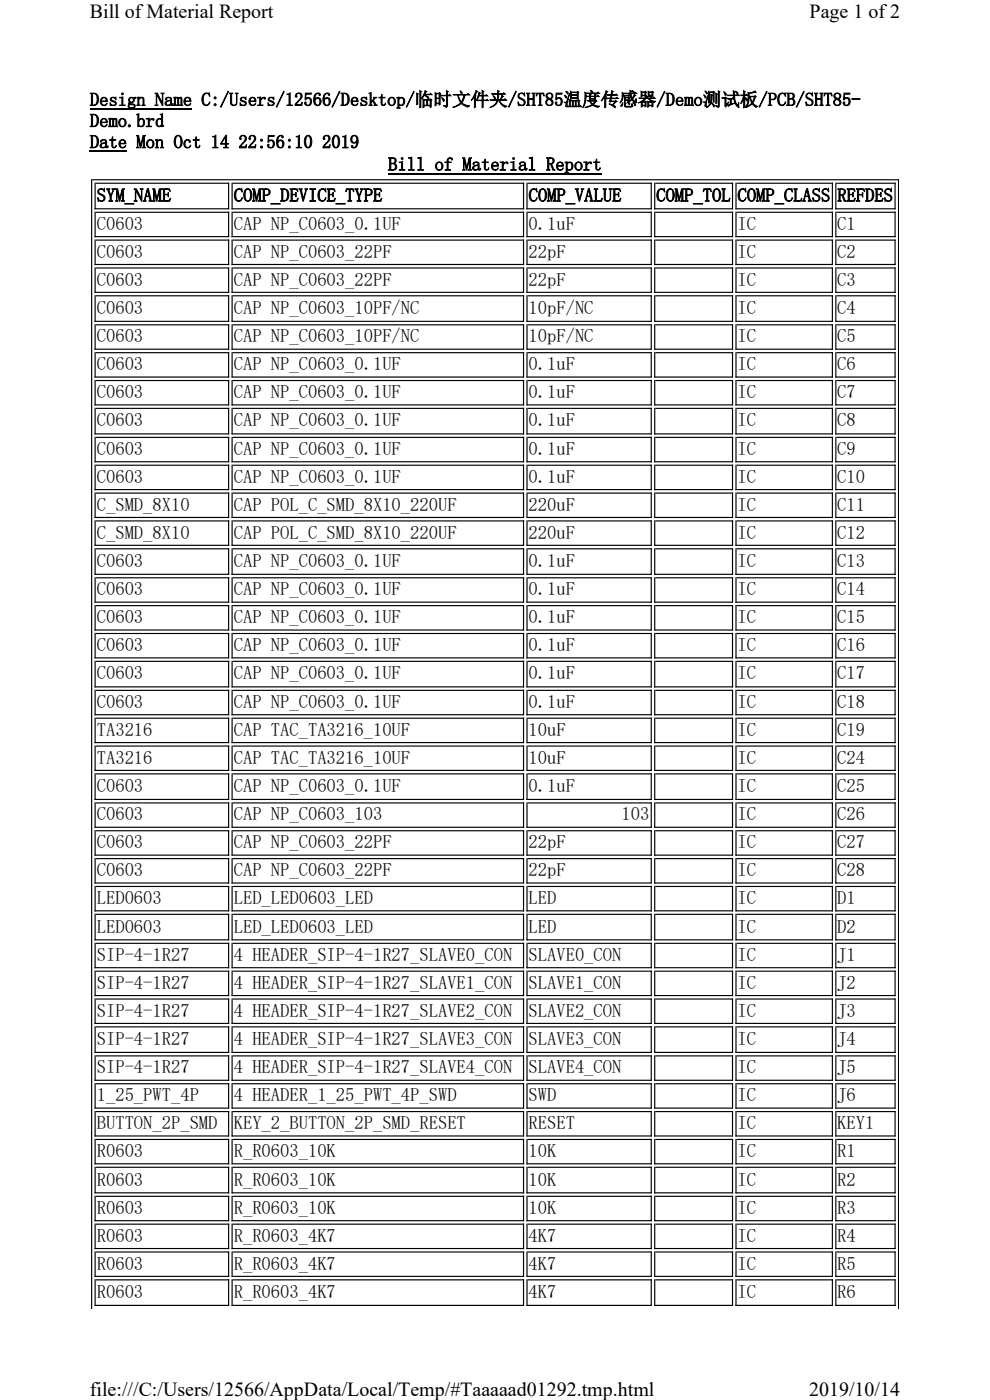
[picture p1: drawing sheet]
<svg xmlns="http://www.w3.org/2000/svg" width="210mm" height="297mm" viewBox="0 0 210 297" stroke-linecap="round" stroke-linejoin="round" font-family="sans-serif">
<defs><g id="words">
<g font-size="4.2">
<text x="19" y="3.8">Bill of Material Report</text>
<text x="171.6" y="3.8">Page 1 of2</text>
<text x="19" y="296">file:///C:/Users/12566/AppData/Local/Temp/#Taaaaad01292.tmp.html</text>
<text x="171.5" y="296">2019/10/14</text>
</g>
<g font-size="3.9">
<text x="19" y="22.4">Design Name C:/Users/12566/Desktop/临时文件夹/SHT85温度传感器/Demo测试板/PCB/SHT85-</text>
<text x="19" y="26.9">Demo.brd</text>
<text x="19" y="31.4">Date Mon Oct 14 22:56:10 2019</text>
<text x="82.3" y="36.1">Bill of Material Report</text>
<text x="20.5" y="42.7">SYM_NAME</text>
<text x="49.5" y="42.7">COMP_DEVICE_TYPE</text>
<text x="112" y="42.7">COMP_VALUE</text>
<text x="139.1" y="42.7">COMP_TOL</text>
<text x="156.3" y="42.7">COMP_CLASS</text>
<text x="177.5" y="42.7">REFDES</text>
<text x="20.5" y="48.7">C0603</text>
<text x="49.5" y="48.7">CAP NP_C0603_0.1UF</text>
<text x="112" y="48.7">0.1uF</text>
<text x="156.3" y="48.7">IC</text>
<text x="177.5" y="48.7">C1</text>
<text x="20.5" y="54.7">C0603</text>
<text x="49.5" y="54.7">CAP NP_C0603_22PF</text>
<text x="112" y="54.7">22pF</text>
<text x="156.3" y="54.7">IC</text>
<text x="177.5" y="54.7">C2</text>
<text x="20.5" y="60.6">C0603</text>
<text x="49.5" y="60.6">CAP NP_C0603_22PF</text>
<text x="112" y="60.6">22pF</text>
<text x="156.3" y="60.6">IC</text>
<text x="177.5" y="60.6">C3</text>
<text x="20.5" y="66.6">C0603</text>
<text x="49.5" y="66.6">CAP NP_C0603_10PF/NC</text>
<text x="112" y="66.6">10pF/NC</text>
<text x="156.3" y="66.6">IC</text>
<text x="177.5" y="66.6">C4</text>
<text x="20.5" y="72.5">C0603</text>
<text x="49.5" y="72.5">CAP NP_C0603_10PF/NC</text>
<text x="112" y="72.5">10pF/NC</text>
<text x="156.3" y="72.5">IC</text>
<text x="177.5" y="72.5">C5</text>
<text x="20.5" y="78.5">C0603</text>
<text x="49.5" y="78.5">CAP NP_C0603_0.1UF</text>
<text x="112" y="78.5">0.1uF</text>
<text x="156.3" y="78.5">IC</text>
<text x="177.5" y="78.5">C6</text>
<text x="20.5" y="84.5">C0603</text>
<text x="49.5" y="84.5">CAP NP_C0603_0.1UF</text>
<text x="112" y="84.5">0.1uF</text>
<text x="156.3" y="84.5">IC</text>
<text x="177.5" y="84.5">C7</text>
<text x="20.5" y="90.4">C0603</text>
<text x="49.5" y="90.4">CAP NP_C0603_0.1UF</text>
<text x="112" y="90.4">0.1uF</text>
<text x="156.3" y="90.4">IC</text>
<text x="177.5" y="90.4">C8</text>
<text x="20.5" y="96.4">C0603</text>
<text x="49.5" y="96.4">CAP NP_C0603_0.1UF</text>
<text x="112" y="96.4">0.1uF</text>
<text x="156.3" y="96.4">IC</text>
<text x="177.5" y="96.4">C9</text>
<text x="20.5" y="102.3">C0603</text>
<text x="49.5" y="102.3">CAP NP_C0603_0.1UF</text>
<text x="112" y="102.3">0.1uF</text>
<text x="156.3" y="102.3">IC</text>
<text x="177.5" y="102.3">C10</text>
<text x="20.5" y="108.3">C_SMD_8X10</text>
<text x="49.5" y="108.3">CAP POL_C_SMD_8X10_220UF</text>
<text x="112" y="108.3">220uF</text>
<text x="156.3" y="108.3">IC</text>
<text x="177.5" y="108.3">C11</text>
<text x="20.5" y="114.3">C_SMD_8X10</text>
<text x="49.5" y="114.3">CAP POL_C_SMD_8X10_220UF</text>
<text x="112" y="114.3">220uF</text>
<text x="156.3" y="114.3">IC</text>
<text x="177.5" y="114.3">C12</text>
<text x="20.5" y="120.2">C0603</text>
<text x="49.5" y="120.2">CAP NP_C0603_0.1UF</text>
<text x="112" y="120.2">0.1uF</text>
<text x="156.3" y="120.2">IC</text>
<text x="177.5" y="120.2">C13</text>
<text x="20.5" y="126.2">C0603</text>
<text x="49.5" y="126.2">CAP NP_C0603_0.1UF</text>
<text x="112" y="126.2">0.1uF</text>
<text x="156.3" y="126.2">IC</text>
<text x="177.5" y="126.2">C14</text>
<text x="20.5" y="132.2">C0603</text>
<text x="49.5" y="132.2">CAP NP_C0603_0.1UF</text>
<text x="112" y="132.2">0.1uF</text>
<text x="156.3" y="132.2">IC</text>
<text x="177.5" y="132.2">C15</text>
<text x="20.5" y="138.1">C0603</text>
<text x="49.5" y="138.1">CAP NP_C0603_0.1UF</text>
<text x="112" y="138.1">0.1uF</text>
<text x="156.3" y="138.1">IC</text>
<text x="177.5" y="138.1">C16</text>
<text x="20.5" y="144.1">C0603</text>
<text x="49.5" y="144.1">CAP NP_C0603_0.1UF</text>
<text x="112" y="144.1">0.1uF</text>
<text x="156.3" y="144.1">IC</text>
<text x="177.5" y="144.1">C17</text>
<text x="20.5" y="150">C0603</text>
<text x="49.5" y="150">CAP NP_C0603_0.1UF</text>
<text x="112" y="150">0.1uF</text>
<text x="156.3" y="150">IC</text>
<text x="177.5" y="150">C18</text>
<text x="20.5" y="156">TA3216</text>
<text x="20.5" y="162">TA3216</text>
<text x="49.5" y="156">CAP TAC_TA3216_10UF</text>
<text x="49.5" y="162">CAP TAC_TA3216_10UF</text>
<text x="112" y="156">10uF</text>
<text x="112" y="162">10uF</text>
<text x="156.3" y="156">IC</text>
<text x="156.3" y="162">IC</text>
<text x="177.5" y="156">C19</text>
<text x="177.5" y="162">C24</text>
<text x="20.5" y="167.9">C0603</text>
<text x="49.5" y="167.9">CAP NP_C0603_0.1UF</text>
<text x="112" y="167.9">0.1uF</text>
<text x="156.3" y="167.9">IC</text>
<text x="177.5" y="167.9">C25</text>
<text x="20.5" y="173.9">C0603</text>
<text x="49.5" y="173.9">CAP NP_C0603_103</text>
<text x="131.7" y="173.9">103</text>
<text x="156.3" y="173.9">IC</text>
<text x="177.5" y="173.9">C26</text>
<text x="20.5" y="179.8">C0603</text>
<text x="49.5" y="179.8">CAP NP_C0603_22PF</text>
<text x="112" y="179.8">22pF</text>
<text x="156.3" y="179.8">IC</text>
<text x="177.5" y="179.8">C27</text>
<text x="20.5" y="185.8">C0603</text>
<text x="49.5" y="185.8">CAP NP_C0603_22PF</text>
<text x="112" y="185.8">22pF</text>
<text x="156.3" y="185.8">IC</text>
<text x="177.5" y="185.8">C28</text>
<text x="20.5" y="191.8">LED0603</text>
<text x="49.5" y="191.8">LED_LED0603_LED</text>
<text x="112" y="191.8">LED</text>
<text x="156.3" y="191.8">IC</text>
<text x="177.5" y="191.8">D1</text>
<text x="20.5" y="197.7">LED0603</text>
<text x="49.5" y="197.7">LED_LED0603_LED</text>
<text x="112" y="197.7">LED</text>
<text x="156.3" y="197.7">IC</text>
<text x="177.5" y="197.7">D2</text>
<text x="20.5" y="203.7">SIP-4-1R27</text>
<text x="49.5" y="203.7">4 HEADER_SIP-4-1R27_SLAVE0_CON</text>
<text x="112" y="203.7">SLAVE0_CON</text>
<text x="156.3" y="203.7">IC</text>
<text x="177.5" y="203.7">J1</text>
<text x="20.5" y="209.7">SIP-4-1R27</text>
<text x="49.5" y="209.7">4 HEADER_SIP-4-1R27_SLAVE1_CON</text>
<text x="112" y="209.7">SLAVE1_CON</text>
<text x="156.3" y="209.7">IC</text>
<text x="177.5" y="209.7">J2</text>
<text x="20.5" y="215.6">SIP-4-1R27</text>
<text x="49.5" y="215.6">4 HEADER_SIP-4-1R27_SLAVE2_CON</text>
<text x="112" y="215.6">SLAVE2_CON</text>
<text x="156.3" y="215.6">IC</text>
<text x="177.5" y="215.6">J3</text>
<text x="20.5" y="221.6">SIP-4-1R27</text>
<text x="49.5" y="221.6">4 HEADER_SIP-4-1R27_SLAVE3_CON</text>
<text x="112" y="221.6">SLAVE3_CON</text>
<text x="156.3" y="221.6">IC</text>
<text x="177.5" y="221.6">J4</text>
<text x="20.5" y="227.5">SIP-4-1R27</text>
<text x="49.5" y="227.5">4 HEADER_SIP-4-1R27_SLAVE4_CON</text>
<text x="112" y="227.5">SLAVE4_CON</text>
<text x="156.3" y="227.5">IC</text>
<text x="177.5" y="227.5">J5</text>
<text x="20.5" y="233.5">1_25_PWT_4P</text>
<text x="49.5" y="233.5">4 HEADER_1_25_PWT_4P_SWD</text>
<text x="112" y="233.5">SWD</text>
<text x="156.3" y="233.5">IC</text>
<text x="177.5" y="233.5">J6</text>
<text x="20.5" y="239.5">BUTTON_2P_SMD</text>
<text x="49.5" y="239.5">KEY_2_BUTTON_2P_SMD_RESET</text>
<text x="112" y="239.5">RESET</text>
<text x="156.3" y="239.5">IC</text>
<text x="177.5" y="239.5">KEY1</text>
<text x="20.5" y="245.4">R0603</text>
<text x="49.5" y="245.4">R_R0603_10K</text>
<text x="112" y="245.4">10K</text>
<text x="156.3" y="245.4">IC</text>
<text x="177.5" y="245.4">R1</text>
<text x="20.5" y="251.4">R0603</text>
<text x="49.5" y="251.4">R_R0603_10K</text>
<text x="112" y="251.4">10K</text>
<text x="156.3" y="251.4">IC</text>
<text x="177.5" y="251.4">R2</text>
<text x="20.5" y="257.4">R0603</text>
<text x="49.5" y="257.4">R_R0603_10K</text>
<text x="112" y="257.4">10K</text>
<text x="156.3" y="257.4">IC</text>
<text x="177.5" y="257.4">R3</text>
<text x="20.5" y="263.3">R0603</text>
<text x="49.5" y="263.3">R_R0603_4K7</text>
<text x="112" y="263.3">4K7</text>
<text x="156.3" y="263.3">IC</text>
<text x="177.5" y="263.3">R4</text>
<text x="20.5" y="269.3">R0603</text>
<text x="49.5" y="269.3">R_R0603_4K7</text>
<text x="112" y="269.3">4K7</text>
<text x="156.3" y="269.3">IC</text>
<text x="177.5" y="269.3">R5</text>
<text x="20.5" y="275.2">R0603</text>
<text x="49.5" y="275.2">R_R0603_4K7</text>
<text x="112" y="275.2">4K7</text>
<text x="156.3" y="275.2">IC</text>
<text x="177.5" y="275.2">R6</text>
</g>
</g></defs>
<g fill="none" stroke="#000" stroke-width=".25">
<path d="M19 23.1h21.7M19 32.1h7.9M19.4 38v239.6M19.5 38.1h171M20.2 38.7v5.7M20.3 38.9h28.3M48.5 38.7v5.7M49.2 38.7v5.7M49.3 38.9h61.8M82.3 36.8h45.2M111 38.7v5.7M111.7 38.7v5.7"/>
<path d="M111.8 38.9h26.3M138 38.7v5.7M138.8 38.7v5.7M138.9 38.9h16.5M155.2 38.7v5.7M156 38.7v5.7M156.1 38.9h20.4M176.4 38.7v5.7M177.1 38.7v5.7M177.3 38.9h12.5M189.7 38.7v5.7M190.4 38v239.6"/>
<path d="M20 44.3h28.6M20 50.2h28.6M20 56.1h28.6M20.2 44.9v5.4M20.2 50.8v5.4M20.2 56.7v5.4M20.3 45h28.3M20.3 50.9h28.3M20.3 56.8h28.3M48.5 44.9v5.4M48.5 50.8v5.4M48.5 56.7v5.4"/>
<path d="M49.1 44.3h62M49.1 50.2h62M49.1 56.1h62M49.2 44.9v5.4M49.2 50.8v5.4M49.2 56.7v5.4M49.3 45h61.8M49.3 50.9h61.8M49.3 56.8h61.8M111 44.9v5.4M111 50.8v5.4M111 56.7v5.4"/>
<path d="M111.6 44.3h26.5M111.6 50.2h26.5M111.6 56.1h26.5M111.7 44.9v5.4M111.7 50.8v5.4M111.7 56.7v5.4M111.8 45h26.3M111.8 50.9h26.3M111.8 56.8h26.3M138 44.9v5.4M138 50.8v5.4M138 56.7v5.4"/>
<path d="M138.6 44.3h16.8M138.6 50.2h16.8M138.6 56.1h16.8M138.8 44.9v5.4M138.8 50.8v5.4M138.8 56.7v5.4M138.9 45h16.5M138.9 50.9h16.5M138.9 56.8h16.5M155.2 44.9v5.4M155.2 50.8v5.4M155.2 56.7v5.4"/>
<path d="M155.9 44.3h20.6M155.9 50.2h20.6M155.9 56.1h20.6M156 44.9v5.4M156 50.8v5.4M156 56.7v5.4M156.1 45h20.4M156.1 50.9h20.4M156.1 56.8h20.4M176.4 44.9v5.4M176.4 50.8v5.4M176.4 56.7v5.4"/>
<path d="M177 44.3h12.8M177 50.2h12.8M177 56.1h12.8M177.1 44.9v5.4M177.1 50.8v5.4M177.1 56.7v5.4M177.3 45h12.5M177.3 50.9h12.5M177.3 56.8h12.5M189.7 44.9v5.4M189.7 50.8v5.4M189.7 56.7v5.4"/>
<path d="M20 62h28.6M20 68.1h28.6M20 74h28.6M20 80h28.6M20.2 62.6v5.7M20.2 68.8v5.4M20.2 74.7v5.4M20.3 62.7h28.3M20.3 68.9h28.3M20.3 74.8h28.3M48.5 62.6v5.7M48.5 68.8v5.4"/>
<path d="M48.5 74.7v5.4M49.1 62h62M49.1 68.1h62M49.1 74h62M49.1 80h62M49.2 62.6v5.7M49.2 68.8v5.4M49.2 74.7v5.4M49.3 62.7h61.8M49.3 68.9h61.8M49.3 74.8h61.8M111 62.6v5.7"/>
<path d="M111 68.8v5.4M111 74.7v5.4M111.6 62h26.5M111.6 68.1h26.5M111.6 74h26.5M111.6 80h26.5M111.7 62.6v5.7M111.7 68.8v5.4M111.7 74.7v5.4M111.8 62.7h26.3M111.8 68.9h26.3M111.8 74.8h26.3"/>
<path d="M138 62.6v5.7M138 68.8v5.4M138 74.7v5.4M138.6 62h16.8M138.6 68.1h16.8M138.6 74h16.8M138.6 80h16.8M138.8 62.6v5.7M138.8 68.8v5.4M138.8 74.7v5.4M138.9 62.7h16.5M138.9 68.9h16.5"/>
<path d="M138.9 74.8h16.5M155.2 62.6v5.7M155.2 68.8v5.4M155.2 74.7v5.4M155.9 62h20.6M155.9 68.1h20.6M155.9 74h20.6M155.9 80h20.6M156 62.6v5.7M156 68.8v5.4M156 74.7v5.4M156.1 62.7h20.4"/>
<path d="M156.1 68.9h20.4M156.1 74.8h20.4M176.4 62.6v5.7M176.4 68.8v5.4M176.4 74.7v5.4M177 62h12.8M177 68.1h12.8M177 74h12.8M177 80h12.8M177.1 62.6v5.7M177.1 68.8v5.4M177.1 74.7v5.4"/>
<path d="M177.3 62.7h12.5M177.3 68.9h12.5M177.3 74.8h12.5M189.7 62.6v5.7M189.7 68.8v5.4M189.7 74.7v5.4M20 85.9h28.6M20 92h28.6M20 97.9h28.6M20.2 80.6v5.4M20.2 86.5v5.6M20.2 92.6v5.4"/>
<path d="M20.2 98.5v5.4M20.3 80.7h28.3M20.3 86.6h28.3M20.3 92.7h28.3M20.3 98.7h28.3M48.5 80.6v5.4M48.5 86.5v5.6M48.5 92.6v5.4M48.5 98.5v5.4M49.1 85.9h62M49.1 92h62M49.1 97.9h62"/>
<path d="M49.2 80.6v5.4M49.2 86.5v5.6M49.2 92.6v5.4M49.2 98.5v5.4M49.3 80.7h61.8M49.3 86.6h61.8M49.3 92.7h61.8M49.3 98.7h61.8M111 80.6v5.4M111 86.5v5.6M111 92.6v5.4M111 98.5v5.4"/>
<path d="M111.6 85.9h26.5M111.6 92h26.5M111.6 97.9h26.5M111.7 80.6v5.4M111.7 86.5v5.6M111.7 92.6v5.4M111.7 98.5v5.4M111.8 80.7h26.3M111.8 86.6h26.3M111.8 92.7h26.3M111.8 98.7h26.3M138 80.6v5.4"/>
<path d="M138 86.5v5.6M138 92.6v5.4M138 98.5v5.4M138.6 85.9h16.8M138.6 92h16.8M138.6 97.9h16.8M138.8 80.6v5.4M138.8 86.5v5.6M138.8 92.6v5.4M138.8 98.5v5.4M138.9 80.7h16.5M138.9 86.6h16.5"/>
<path d="M138.9 92.7h16.5M138.9 98.7h16.5M155.2 80.6v5.4M155.2 86.5v5.6M155.2 92.6v5.4M155.2 98.5v5.4M155.9 85.9h20.6M155.9 92h20.6M155.9 97.9h20.6M156 80.6v5.4M156 86.5v5.6M156 92.6v5.4"/>
<path d="M156 98.5v5.4M156.1 80.7h20.4M156.1 86.6h20.4M156.1 92.7h20.4M156.1 98.7h20.4M176.4 80.6v5.4M176.4 86.5v5.6M176.4 92.6v5.4M176.4 98.5v5.4M177 85.9h12.8M177 92h12.8M177 97.9h12.8"/>
<path d="M177.1 80.6v5.4M177.1 86.5v5.6M177.1 92.6v5.4M177.1 98.5v5.4M177.3 80.7h12.5M177.3 86.6h12.5M177.3 92.7h12.5M177.3 98.7h12.5M189.7 80.6v5.4M189.7 86.5v5.6M189.7 92.6v5.4M189.7 98.5v5.4"/>
<path d="M20 103.8h28.6M20 109.7h28.6M20 115.6h28.6M20.2 104.4v5.4M20.2 110.3v5.5M20.2 116.2v5.7M20.3 104.6h28.3M20.3 110.5h28.3M20.3 116.4h28.3M48.5 104.4v5.4M48.5 110.3v5.5M48.5 116.2v5.7"/>
<path d="M49.1 103.8h62M49.1 109.7h62M49.1 115.6h62M49.2 104.4v5.4M49.2 110.3v5.5M49.2 116.2v5.7M49.3 104.6h61.8M49.3 110.5h61.8M49.3 116.4h61.8M111 104.4v5.4M111 110.3v5.5M111 116.2v5.7"/>
<path d="M111.6 103.8h26.5M111.6 109.7h26.5M111.6 115.6h26.5M111.7 104.4v5.4M111.7 110.3v5.5M111.7 116.2v5.7M111.8 104.6h26.3M111.8 110.5h26.3M111.8 116.4h26.3M138 104.4v5.4M138 110.3v5.5M138 116.2v5.7"/>
<path d="M138.6 103.8h16.8M138.6 109.7h16.8M138.6 115.6h16.8M138.8 104.4v5.4M138.8 110.3v5.5M138.8 116.2v5.7M138.9 104.6h16.5M138.9 110.5h16.5M138.9 116.4h16.5M155.2 104.4v5.4M155.2 110.3v5.5M155.2 116.2v5.7"/>
<path d="M155.9 103.8h20.6M155.9 109.7h20.6M155.9 115.6h20.6M156 104.4v5.4M156 110.3v5.5M156 116.2v5.7M156.1 104.6h20.4M156.1 110.5h20.4M156.1 116.4h20.4M176.4 104.4v5.4M176.4 110.3v5.5M176.4 116.2v5.7"/>
<path d="M177 103.8h12.8M177 109.7h12.8M177 115.6h12.8M177.1 104.4v5.4M177.1 110.3v5.5M177.1 116.2v5.7M177.3 104.6h12.5M177.3 110.5h12.5M177.3 116.4h12.5M189.7 104.4v5.4M189.7 110.3v5.5M189.7 116.2v5.7"/>
<path d="M20 121.8h28.6M20 127.7h28.6M20 133.6h28.6M20 139.5h28.6M20.2 122.4v5.4M20.2 128.3v5.4M20.2 134.2v5.4M20.3 122.5h28.3M20.3 128.4h28.3M20.3 134.3h28.3M48.5 122.4v5.4M48.5 128.3v5.4"/>
<path d="M48.5 134.2v5.4M49.1 121.8h62M49.1 127.7h62M49.1 133.6h62M49.1 139.5h62M49.2 122.4v5.4M49.2 128.3v5.4M49.2 134.2v5.4M49.3 122.5h61.8M49.3 128.4h61.8M49.3 134.3h61.8M111 122.4v5.4"/>
<path d="M111 128.3v5.4M111 134.2v5.4M111.6 121.8h26.5M111.6 127.7h26.5M111.6 133.6h26.5M111.6 139.5h26.5M111.7 122.4v5.4M111.7 128.3v5.4M111.7 134.2v5.4M111.8 122.5h26.3M111.8 128.4h26.3M111.8 134.3h26.3"/>
<path d="M138 122.4v5.4M138 128.3v5.4M138 134.2v5.4M138.6 121.8h16.8M138.6 127.7h16.8M138.6 133.6h16.8M138.6 139.5h16.8M138.8 122.4v5.4M138.8 128.3v5.4M138.8 134.2v5.4M138.9 122.5h16.5M138.9 128.4h16.5"/>
<path d="M138.9 134.3h16.5M155.2 122.4v5.4M155.2 128.3v5.4M155.2 134.2v5.4M155.9 121.8h20.6M155.9 127.7h20.6M155.9 133.6h20.6M155.9 139.5h20.6M156 122.4v5.4M156 128.3v5.4M156 134.2v5.4M156.1 122.5h20.4"/>
<path d="M156.1 128.4h20.4M156.1 134.3h20.4M176.4 122.4v5.4M176.4 128.3v5.4M176.4 134.2v5.4M177 121.8h12.8M177 127.7h12.8M177 133.6h12.8M177 139.5h12.8M177.1 122.4v5.4M177.1 128.3v5.4M177.1 134.2v5.4"/>
<path d="M177.3 122.5h12.5M177.3 128.4h12.5M177.3 134.3h12.5M189.7 122.4v5.4M189.7 128.3v5.4M189.7 134.2v5.4M20 145.6h28.6M20 151.6h28.6M20 157.5h28.6M20.2 140.1v5.7M20.2 146.3v5.4M20.2 152.2v5.4"/>
<path d="M20.2 158.1v5.4M20.3 140.2h28.3M20.3 146.4h28.3M20.3 152.3h28.3M20.3 158.2h28.3M48.5 140.1v5.7M48.5 146.3v5.4M48.5 152.2v5.4M48.5 158.1v5.4M49.1 145.6h62M49.1 151.6h62M49.1 157.5h62"/>
<path d="M49.2 140.1v5.7M49.2 146.3v5.4M49.2 152.2v5.4M49.2 158.1v5.4M49.3 140.2h61.8M49.3 146.4h61.8M49.3 152.3h61.8M49.3 158.2h61.8M111 140.1v5.7M111 146.3v5.4M111 152.2v5.4M111 158.1v5.4"/>
<path d="M111.6 145.6h26.5M111.6 151.6h26.5M111.6 157.5h26.5M111.7 140.1v5.7M111.7 146.3v5.4M111.7 152.2v5.4M111.7 158.1v5.4M111.8 140.2h26.3M111.8 146.4h26.3M111.8 152.3h26.3M111.8 158.2h26.3M138 140.1v5.7"/>
<path d="M138 146.3v5.4M138 152.2v5.4M138 158.1v5.4M138.6 145.6h16.8M138.6 151.6h16.8M138.6 157.5h16.8M138.8 140.1v5.7M138.8 146.3v5.4M138.8 152.2v5.4M138.8 158.1v5.4M138.9 140.2h16.5M138.9 146.4h16.5"/>
<path d="M138.9 152.3h16.5M138.9 158.2h16.5M155.2 140.1v5.7M155.2 146.3v5.4M155.2 152.2v5.4M155.2 158.1v5.4M155.9 145.6h20.6M155.9 151.6h20.6M155.9 157.5h20.6M156 140.1v5.7M156 146.3v5.4M156 152.2v5.4"/>
<path d="M156 158.1v5.4M156.1 140.2h20.4M156.1 146.4h20.4M156.1 152.3h20.4M156.1 158.2h20.4M176.4 140.1v5.7M176.4 146.3v5.4M176.4 152.2v5.4M176.4 158.1v5.4M177 145.6h12.8M177 151.6h12.8M177 157.5h12.8"/>
<path d="M177.1 140.1v5.7M177.1 146.3v5.4M177.1 152.2v5.4M177.1 158.1v5.4M177.3 140.2h12.5M177.3 146.4h12.5M177.3 152.3h12.5M177.3 158.2h12.5M189.7 140.1v5.7M189.7 146.3v5.4M189.7 152.2v5.4M189.7 158.1v5.4"/>
<path d="M20 163.4h28.6M20 169.5h28.6M20 175.4h28.6M20.2 164v5.6M20.2 170.1v5.4M20.2 176v5.5M20.3 164.1h28.3M20.3 170.3h28.3M20.3 176.2h28.3M48.5 164v5.6M48.5 170.1v5.4M48.5 176v5.5"/>
<path d="M49.1 163.4h62M49.1 169.5h62M49.1 175.4h62M49.2 164v5.6M49.2 170.1v5.4M49.2 176v5.5M49.3 164.1h61.8M49.3 170.3h61.8M49.3 176.2h61.8M111 164v5.6M111 170.1v5.4M111 176v5.5"/>
<path d="M111.6 163.4h26.5M111.6 169.5h26.5M111.6 175.4h26.5M111.7 164v5.6M111.7 170.1v5.4M111.7 176v5.5M111.8 164.1h26.3M111.8 170.3h26.3M111.8 176.2h26.3M138 164v5.6M138 170.1v5.4M138 176v5.5"/>
<path d="M138.6 163.4h16.8M138.6 169.5h16.8M138.6 175.4h16.8M138.8 164v5.6M138.8 170.1v5.4M138.8 176v5.5M138.9 164.1h16.5M138.9 170.3h16.5M138.9 176.2h16.5M155.2 164v5.6M155.2 170.1v5.4M155.2 176v5.5"/>
<path d="M155.9 163.4h20.6M155.9 169.5h20.6M155.9 175.4h20.6M156 164v5.6M156 170.1v5.4M156 176v5.5M156.1 164.1h20.4M156.1 170.3h20.4M156.1 176.2h20.4M176.4 164v5.6M176.4 170.1v5.4M176.4 176v5.5"/>
<path d="M177 163.4h12.8M177 169.5h12.8M177 175.4h12.8M177.1 164v5.6M177.1 170.1v5.4M177.1 176v5.5M177.3 164.1h12.5M177.3 170.3h12.5M177.3 176.2h12.5M189.7 164v5.6M189.7 170.1v5.4M189.7 176v5.5"/>
<path d="M20 181.3h28.6M20 187.2h28.6M20 193.1h28.6M20 199.3h28.6M20.2 181.9v5.5M20.2 187.8v5.5M20.2 193.8v5.6M20.2 199.9v5.4M20.3 182.1h28.3M20.3 188h28.3M20.3 193.9h28.3M48.5 181.9v5.5"/>
<path d="M48.5 187.8v5.5M48.5 193.8v5.6M48.5 199.9v5.4M49.1 181.3h62M49.1 187.2h62M49.1 193.1h62M49.1 199.3h62M49.2 181.9v5.5M49.2 187.8v5.5M49.2 193.8v5.6M49.2 199.9v5.4M49.3 182.1h61.8"/>
<path d="M49.3 188h61.8M49.3 193.9h61.8M111 181.9v5.5M111 187.8v5.5M111 193.8v5.6M111 199.9v5.4M111.6 181.3h26.5M111.6 187.2h26.5M111.6 193.1h26.5M111.6 199.3h26.5M111.7 181.9v5.5M111.7 187.8v5.5"/>
<path d="M111.7 193.8v5.6M111.7 199.9v5.4M111.8 182.1h26.3M111.8 188h26.3M111.8 193.9h26.3M138 181.9v5.5M138 187.8v5.5M138 193.8v5.6M138 199.9v5.4M138.6 181.3h16.8M138.6 187.2h16.8M138.6 193.1h16.8"/>
<path d="M138.6 199.3h16.8M138.8 181.9v5.5M138.8 187.8v5.5M138.8 193.8v5.6M138.8 199.9v5.4M138.9 182.1h16.5M138.9 188h16.5M138.9 193.9h16.5M155.2 181.9v5.5M155.2 187.8v5.5M155.2 193.8v5.6M155.2 199.9v5.4"/>
<path d="M155.9 181.3h20.6M155.9 187.2h20.6M155.9 193.1h20.6M155.9 199.3h20.6M156 181.9v5.5M156 187.8v5.5M156 193.8v5.6M156 199.9v5.4M156.1 182.1h20.4M156.1 188h20.4M156.1 193.9h20.4M176.4 181.9v5.5"/>
<path d="M176.4 187.8v5.5M176.4 193.8v5.6M176.4 199.9v5.4M177 181.3h12.8M177 187.2h12.8M177 193.1h12.8M177 199.3h12.8M177.1 181.9v5.5M177.1 187.8v5.5M177.1 193.8v5.6M177.1 199.9v5.4M177.3 182.1h12.5"/>
<path d="M177.3 188h12.5M177.3 193.9h12.5M189.7 181.9v5.5M189.7 187.8v5.5M189.7 193.8v5.6M189.7 199.9v5.4M20 205.2h28.6M20 211.1h28.6M20 217h28.6M20.2 205.8v5.4M20.2 211.7v5.4M20.2 217.6v5.7"/>
<path d="M20.3 200h28.3M20.3 205.9h28.3M20.3 211.8h28.3M20.3 217.7h28.3M48.5 205.8v5.4M48.5 211.7v5.4M48.5 217.6v5.7M49.1 205.2h62M49.1 211.1h62M49.1 217h62M49.2 205.8v5.4M49.2 211.7v5.4"/>
<path d="M49.2 217.6v5.7M49.3 200h61.8M49.3 205.9h61.8M49.3 211.8h61.8M49.3 217.7h61.8M111 205.8v5.4M111 211.7v5.4M111 217.6v5.7M111.6 205.2h26.5M111.6 211.1h26.5M111.6 217h26.5M111.7 205.8v5.4"/>
<path d="M111.7 211.7v5.4M111.7 217.6v5.7M111.8 200h26.3M111.8 205.9h26.3M111.8 211.8h26.3M111.8 217.7h26.3M138 205.8v5.4M138 211.7v5.4M138 217.6v5.7M138.6 205.2h16.8M138.6 211.1h16.8M138.6 217h16.8"/>
<path d="M138.8 205.8v5.4M138.8 211.7v5.4M138.8 217.6v5.7M138.9 200h16.5M138.9 205.9h16.5M138.9 211.8h16.5M138.9 217.7h16.5M155.2 205.8v5.4M155.2 211.7v5.4M155.2 217.6v5.7M155.9 205.2h20.6M155.9 211.1h20.6"/>
<path d="M155.9 217h20.6M156 205.8v5.4M156 211.7v5.4M156 217.6v5.7M156.1 200h20.4M156.1 205.9h20.4M156.1 211.8h20.4M156.1 217.7h20.4M176.4 205.8v5.4M176.4 211.7v5.4M176.4 217.6v5.7M177 205.2h12.8"/>
<path d="M177 211.1h12.8M177 217h12.8M177.1 205.8v5.4M177.1 211.7v5.4M177.1 217.6v5.7M177.3 200h12.5M177.3 205.9h12.5M177.3 211.8h12.5M177.3 217.7h12.5M189.7 205.8v5.4M189.7 211.7v5.4M189.7 217.6v5.7"/>
<path d="M20 223.2h28.6M20 229.1h28.6M20 235h28.6M20.2 223.8v5.4M20.2 229.7v5.4M20.2 235.6v5.4M20.3 223.9h28.3M20.3 229.8h28.3M20.3 235.7h28.3M48.5 223.8v5.4M48.5 229.7v5.4M48.5 235.6v5.4"/>
<path d="M49.1 223.2h62M49.1 229.1h62M49.1 235h62M49.2 223.8v5.4M49.2 229.7v5.4M49.2 235.6v5.4M49.3 223.9h61.8M49.3 229.8h61.8M49.3 235.7h61.8M111 223.8v5.4M111 229.7v5.4M111 235.6v5.4"/>
<path d="M111.6 223.2h26.5M111.6 229.1h26.5M111.6 235h26.5M111.7 223.8v5.4M111.7 229.7v5.4M111.7 235.6v5.4M111.8 223.9h26.3M111.8 229.8h26.3M111.8 235.7h26.3M138 223.8v5.4M138 229.7v5.4M138 235.6v5.4"/>
<path d="M138.6 223.2h16.8M138.6 229.1h16.8M138.6 235h16.8M138.8 223.8v5.4M138.8 229.7v5.4M138.8 235.6v5.4M138.9 223.9h16.5M138.9 229.8h16.5M138.9 235.7h16.5M155.2 223.8v5.4M155.2 229.7v5.4M155.2 235.6v5.4"/>
<path d="M155.9 223.2h20.6M155.9 229.1h20.6M155.9 235h20.6M156 223.8v5.4M156 229.7v5.4M156 235.6v5.4M156.1 223.9h20.4M156.1 229.8h20.4M156.1 235.7h20.4M176.4 223.8v5.4M176.4 229.7v5.4M176.4 235.6v5.4"/>
<path d="M177 223.2h12.8M177 229.1h12.8M177 235h12.8M177.1 223.8v5.4M177.1 229.7v5.4M177.1 235.6v5.4M177.3 223.9h12.5M177.3 229.8h12.5M177.3 235.7h12.5M189.7 223.8v5.4M189.7 229.7v5.4M189.7 235.6v5.4"/>
<path d="M20 240.9h28.6M20 246.8h28.6M20 252.9h28.6M20 258.8h28.6M20.2 241.5v5.4M20.2 247.4v5.7M20.2 253.5v5.5M20.2 259.5v5.4M20.3 241.6h28.3M20.3 247.5h28.3M20.3 253.7h28.3M20.3 259.6h28.3"/>
<path d="M48.5 241.5v5.4M48.5 247.4v5.7M48.5 253.5v5.5M48.5 259.5v5.4M49.1 240.9h62M49.1 246.8h62M49.1 252.9h62M49.1 258.8h62M49.2 241.5v5.4M49.2 247.4v5.7M49.2 253.5v5.5M49.2 259.5v5.4"/>
<path d="M49.3 241.6h61.8M49.3 247.5h61.8M49.3 253.7h61.8M49.3 259.6h61.8M111 241.5v5.4M111 247.4v5.7M111 253.5v5.5M111 259.5v5.4M111.6 240.9h26.5M111.6 246.8h26.5M111.6 252.9h26.5M111.6 258.8h26.5"/>
<path d="M111.7 241.5v5.4M111.7 247.4v5.7M111.7 253.5v5.5M111.7 259.5v5.4M111.8 241.6h26.3M111.8 247.5h26.3M111.8 253.7h26.3M111.8 259.6h26.3M138 241.5v5.4M138 247.4v5.7M138 253.5v5.5M138 259.5v5.4"/>
<path d="M138.6 240.9h16.8M138.6 246.8h16.8M138.6 252.9h16.8M138.6 258.8h16.8M138.8 241.5v5.4M138.8 247.4v5.7M138.8 253.5v5.5M138.8 259.5v5.4M138.9 241.6h16.5M138.9 247.5h16.5M138.9 253.7h16.5M138.9 259.6h16.5"/>
<path d="M155.2 241.5v5.4M155.2 247.4v5.7M155.2 253.5v5.5M155.2 259.5v5.4M155.9 240.9h20.6M155.9 246.8h20.6M155.9 252.9h20.6M155.9 258.8h20.6M156 241.5v5.4M156 247.4v5.7M156 253.5v5.5M156 259.5v5.4"/>
<path d="M156.1 241.6h20.4M156.1 247.5h20.4M156.1 253.7h20.4M156.1 259.6h20.4M176.4 241.5v5.4M176.4 247.4v5.7M176.4 253.5v5.5M176.4 259.5v5.4M177 240.9h12.8M177 246.8h12.8M177 252.9h12.8M177 258.8h12.8"/>
<path d="M177.1 241.5v5.4M177.1 247.4v5.7M177.1 253.5v5.5M177.1 259.5v5.4M177.3 241.6h12.5M177.3 247.5h12.5M177.3 253.7h12.5M177.3 259.6h12.5M189.7 241.5v5.4M189.7 247.4v5.7M189.7 253.5v5.5M189.7 259.5v5.4"/>
<path d="M20 264.7h28.6M20 270.6h28.6M20 276.8h28.6M20.2 265.4v5.4M20.2 271.3v5.6M20.3 265.5h28.3M20.3 271.4h28.3M48.5 265.4v5.4M48.5 271.3v5.6M49.1 264.7h62M49.1 270.6h62M49.1 276.8h62"/>
<path d="M49.2 265.4v5.4M49.2 271.3v5.6M49.3 265.5h61.8M49.3 271.4h61.8M111 265.4v5.4M111 271.3v5.6M111.6 264.7h26.5M111.6 270.6h26.5M111.6 276.8h26.5M111.7 265.4v5.4M111.7 271.3v5.6M111.8 265.5h26.3"/>
<path d="M111.8 271.4h26.3M138 265.4v5.4M138 271.3v5.6M138.6 264.7h16.8M138.6 270.6h16.8M138.6 276.8h16.8M138.8 265.4v5.4M138.8 271.3v5.6M138.9 265.5h16.5M138.9 271.4h16.5M155.2 265.4v5.4M155.2 271.3v5.6"/>
<path d="M155.9 264.7h20.6M155.9 270.6h20.6M155.9 276.8h20.6M156 265.4v5.4M156 271.3v5.6M156.1 265.5h20.4M156.1 271.4h20.4M176.4 265.4v5.4M176.4 271.3v5.6M177 264.7h12.8M177 270.6h12.8M177 276.8h12.8"/>
<path d="M177.1 265.4v5.4M177.1 271.3v5.6M177.3 265.5h12.5M177.3 271.4h12.5M189.7 265.4v5.4M189.7 271.3v5.6"/>
</g>
<g fill="#fff">
<path d="M19 0h171.8v4.7h-171.8z" fill-rule="evenodd"/>
<path d="M19 292.3h171.8v4.6h-171.8z" fill-rule="evenodd"/>
</g>
<use href="#words"/>
</svg>
